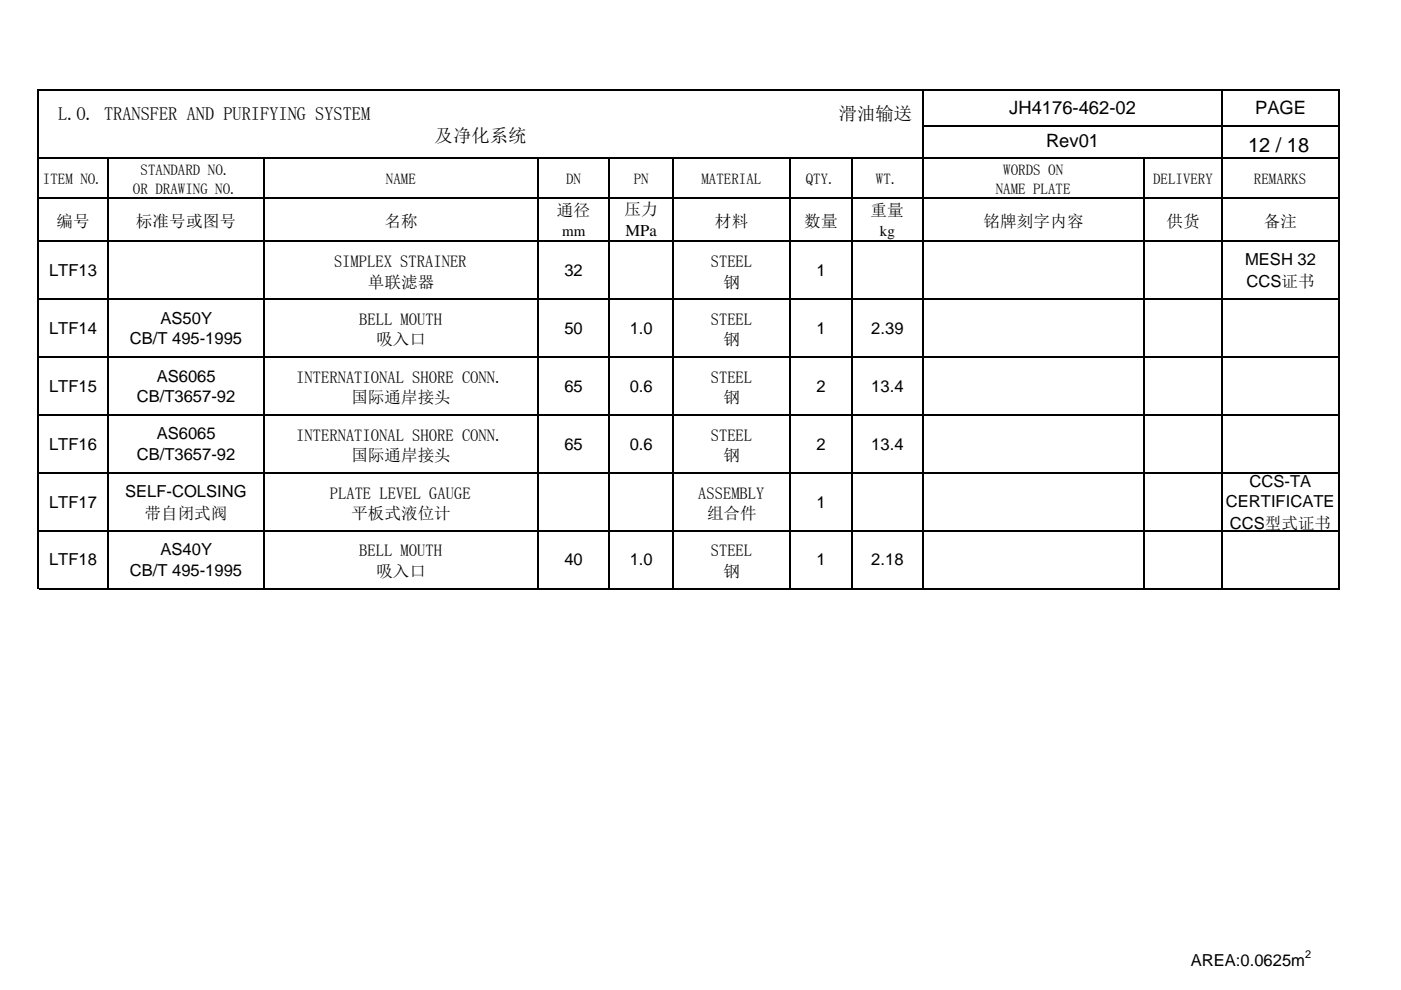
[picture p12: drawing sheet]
<svg xmlns="http://www.w3.org/2000/svg" width="297mm" height="210mm" viewBox="0 0 297 210" stroke-linecap="round" stroke-linejoin="round" font-family="sans-serif">
<defs><g id="words">
<text font-size="4.2" x="264.6" y="32.3">12 / 18</text>
<g font-size="3.9">
<text x="12.3" y="25.4">L.O. TRANSFER AND PURIFYING SYSTEM</text>
<text x="177.8" y="25.4">滑油输送</text>
<text x="214" y="24.1">JH4176-462-02</text>
<text x="266.1" y="24.3">PAGE</text>
<text x="92.2" y="30.2">及净化系统</text>
<text x="221.8" y="31.3">Rev01</text>
</g>
<g font-size="3.5">
<text x="118.1" y="45.8">通径</text>
<text x="132.4" y="45.6">压力</text>
<text x="184.6" y="45.8">重量</text>
<text x="12" y="48">编号</text>
<text x="28.8" y="48">标准号或图号</text>
<text x="81.5" y="48">名称</text>
<text x="132.6" y="50.1">MPa</text>
<text x="151.6" y="48">材料</text>
<text x="170.5" y="48">数量</text>
<text x="208.5" y="48">铭牌刻字内容</text>
<text x="247.4" y="48">供货</text>
<text x="267.9" y="48">备注</text>
<text x="10.4" y="58.5">LTF13</text>
<text x="70.8" y="56.6">SIMPLEX STRAINER</text>
<text x="119.7" y="58.5">32</text>
<text x="150.7" y="56.6">STEEL</text>
<text x="173.1" y="58.5">1</text>
<text x="264" y="56.3">MESH 32</text>
<text x="78" y="61">单联滤器</text>
<text x="153.4" y="61">钢</text>
<text x="264.3" y="60.9">CCS证书</text>
<text x="10.4" y="70.8">LTF14</text>
<text x="34" y="68.7">AS50Y</text>
<text x="76.2" y="68.9">BELL MOUTH</text>
<text x="119.7" y="70.8">50</text>
<text x="133.5" y="70.8">1.0</text>
<text x="150.7" y="68.9">STEEL</text>
<text x="173.1" y="70.8">1</text>
<text x="184.7" y="70.8">2.39</text>
<text x="27.5" y="73">CB/T 495-1995</text>
<text x="79.8" y="73.3">吸入口</text>
<text x="153.4" y="73.3">钢</text>
<text x="10.4" y="83.1">LTF15</text>
<text x="33.2" y="80.9">AS6065</text>
<text x="62.8" y="81.2">INTERNATIONAL SHORE CONN.</text>
<text x="119.7" y="83.1">65</text>
<text x="133.5" y="83.1">0.6</text>
<text x="150.7" y="81.2">STEEL</text>
<text x="173.1" y="83.1">2</text>
<text x="184.7" y="83.1">13.4</text>
<text x="29" y="85.3">CB/T3657-92</text>
<text x="74.5" y="85.6">国际通岸接头</text>
<text x="153.4" y="85.6">钢</text>
<text x="10.4" y="95.4">LTF16</text>
<text x="33.2" y="93.2">AS6065</text>
<text x="62.8" y="93.5">INTERNATIONAL SHORE CONN.</text>
<text x="119.7" y="95.4">65</text>
<text x="133.5" y="95.4">0.6</text>
<text x="150.7" y="93.5">STEEL</text>
<text x="173.1" y="95.4">2</text>
<text x="184.7" y="95.4">13.4</text>
<text x="29" y="97.6">CB/T3657-92</text>
<text x="74.5" y="97.8">国际通岸接头</text>
<text x="153.4" y="97.8">钢</text>
<text x="10.4" y="107.7">LTF17</text>
<text x="26.5" y="105.5">SELF-COLSING</text>
<text x="69.9" y="105.7">PLATE LEVEL GAUGE</text>
<text x="148" y="105.7">ASSEMBLY</text>
<text x="173.1" y="107.7">1</text>
<text x="259.9" y="107.6">CERTIFICATE</text>
<text x="264.9" y="103.2">CCS-TA</text>
<text x="30.6" y="110.1">带自闭式阀</text>
<text x="74.5" y="110.1">平板式液位计</text>
<text x="149.9" y="110.1">组合件</text>
<text x="260.8" y="112.2">CCS型式证书</text>
<text x="10.4" y="119.9">LTF18</text>
<text x="34" y="117.8">AS40Y</text>
<text x="76.2" y="118">BELL MOUTH</text>
<text x="119.7" y="119.9">40</text>
<text x="133.5" y="119.9">1.0</text>
<text x="150.7" y="118">STEEL</text>
<text x="173.1" y="119.9">1</text>
<text x="184.7" y="119.9">2.18</text>
<text x="27.5" y="122.1">CB/T 495-1995</text>
<text x="79.8" y="122.4">吸入口</text>
<text x="153.4" y="122.4">钢</text>
<text x="252.5" y="204.9">AREA:0.0625m</text>
</g>
<g font-size="3.2">
<text x="9.1" y="39.1">ITEM NO.</text>
<text x="28.2" y="41.1">OR DRAWING NO.</text>
<text x="29.8" y="37.1">STANDARD NO.</text>
<text x="81.8" y="39.1">NAME</text>
<text x="120" y="39.1">DN</text>
<text x="134.4" y="39.1">PN</text>
<text x="148.7" y="39.1">MATERIAL</text>
<text x="170.9" y="39.1">QTY.</text>
<text x="185.7" y="39.1">WT.</text>
<text x="211.1" y="41.1">NAME PLATE</text>
<text x="212.7" y="37.1">WORDS ON</text>
<text x="244.5" y="39.1">DELIVERY</text>
<text x="265.8" y="39.1">REMARKS</text>
<text x="119.2" y="50">mm</text>
<text x="186.6" y="50">kg</text>
</g>
<text font-size="2.3" x="276.7" y="203.2">2</text>
</g></defs>
<g fill="none" stroke="#000" stroke-width=".34">
<path d="M8.1 19v106M8.3 19.1h275.7M195.6 19.3v105.7M259.1 19.3v105.7M283.8 19.3v105.7M8.3 33.5h275.7M22.9 33.7v91.3M56 33.7v91.3M114.1 33.7v91.3M129.1 33.7v91.3M142.7 33.7v91.3M167.5 33.7v91.3"/>
<path d="M180.6 33.7v91.3M195.8 26.6h88.2M242.7 33.7v91.3M8.3 42h275.7M8.3 51.2h275.7M8.3 63.5h275.7M8.3 75.7h275.7M8.3 88h275.7M8.3 100.3h275.7M8.3 112.6h275.7M8.3 124.8h275.7"/>
</g>
<use href="#words"/>
</svg>
